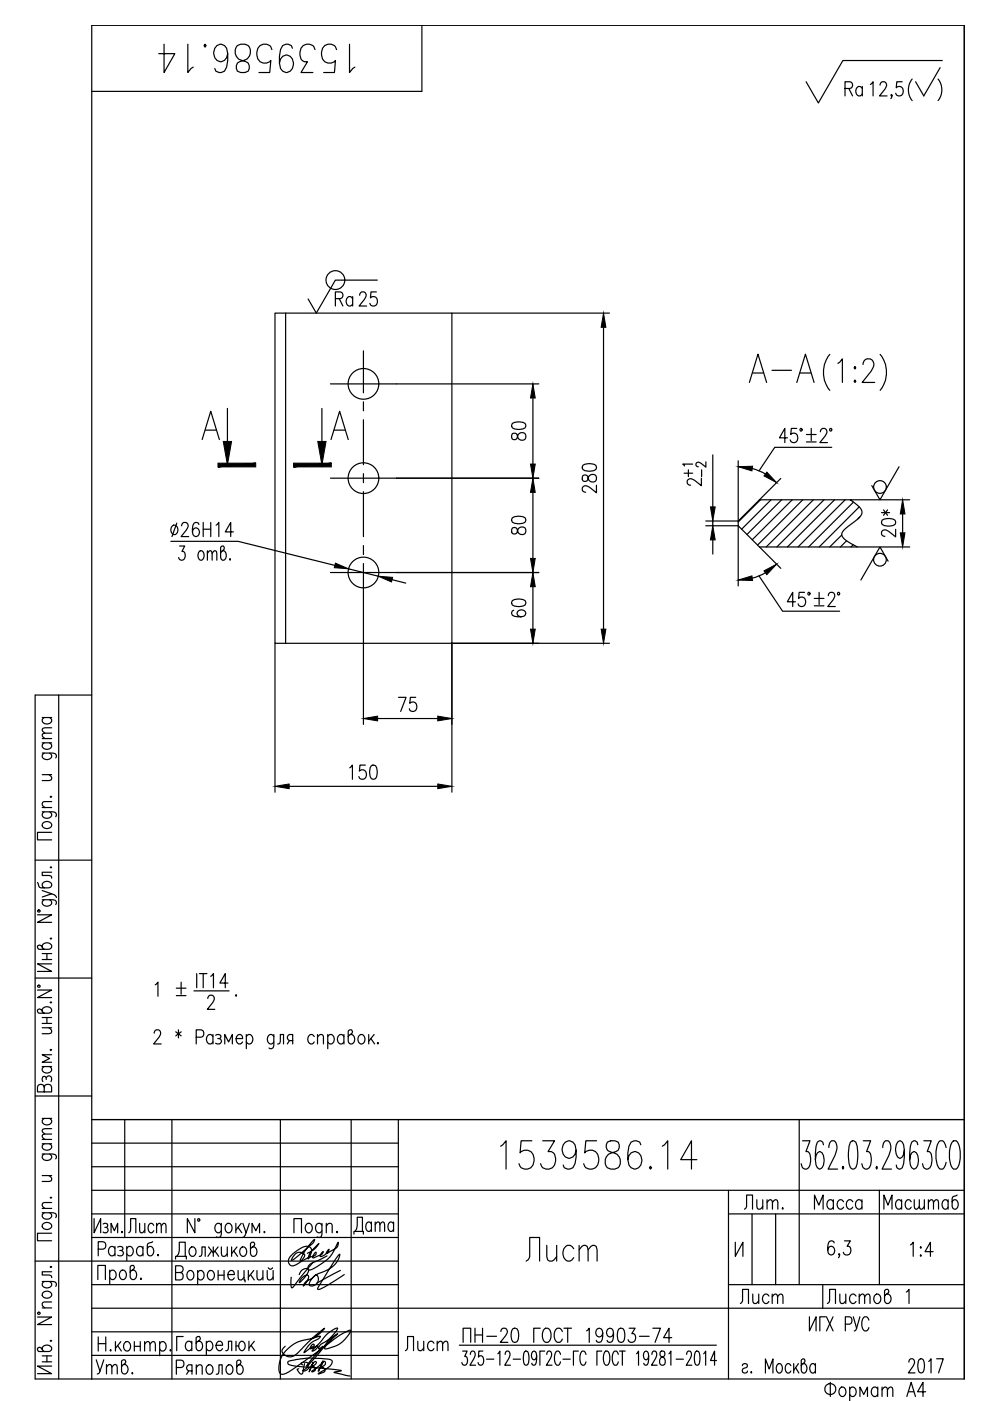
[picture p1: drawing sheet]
<svg xmlns="http://www.w3.org/2000/svg" width="210mm" height="297mm" viewBox="0 0 210 297" stroke-linecap="round" stroke-linejoin="round" font-family="sans-serif">
<defs><g id="words">
<g font-size="10.1">
<text x="32.5" y="16.6">1539586.14</text>
<text x="157.7" y="82.2">А-А</text>
<text x="104.8" y="249.1">1539586.14</text>
</g>
<text font-size="8.8" x="110.4" y="268.5">Лист</text>
<text font-size="8.4" x="191.2" y="22.6">( )</text>
<g font-size="7.1">
<text x="73.7" y="262.8">Дата</text>
<text x="96.3" y="286.5">%%uПН-20 ГОСТ 19903-74</text>
</g>
<g font-size="6.6">
<text x="112.5" y="94.5" transform="rotate(-90 112.5 94.5)">80</text>
<text x="127.4" y="105.8" transform="rotate(-90 127.4 105.8)">280</text>
<text x="112.5" y="114.7" transform="rotate(-90 112.5 114.7)">80</text>
<text x="190.9" y="115" transform="rotate(-90 190.9 115)">20*</text>
<text x="112.5" y="131.9" transform="rotate(-90 112.5 131.9)">60</text>
<text x="73" y="166.5">150</text>
<text x="155.6" y="277.6">Лист</text>
<text x="174.3" y="277.6">Листов</text>
</g>
<g font-size="6.2">
<text x="177.8" y="21.5">Ra</text>
<text x="69.8" y="66">Ra</text>
<text x="74.8" y="66">25</text>
<text x="83.3" y="152">75</text>
<text x="31.7" y="212.4">1 %%P .</text>
<text x="156.6" y="257.5">Лит.</text>
<text x="171.4" y="257.5">Масса</text>
<text x="186.3" y="257.5">Масштаб</text>
<text x="26.1" y="262.5">Лист</text>
<text x="84.7" y="287.5">Лист</text>
<text x="19" y="292.5">Утв.</text>
<text x="36" y="292.5">Ряполов</text>
</g>
</g></defs>
<g fill="none" stroke="#000" stroke-width=".25">
<path d="M89.5 5.4v14h-70M186.6 18.1l.2-.6 .7-.2a.93 .93 0 0 1 .1 1.6l-1.1 1.4h1.6M199.8 12.8h-21.1l-5.2 9-2.6-4.5M80 59.4h-8.9l-4 7-1.8-3M58.3 66.4h37.5v70h-37.5zM60.6 66.4v70M77.1 74.4v8.9M95.8 66.4h33.4M128 69.4v64M177.7 77l.9-.9v5M181.3 77.8l.2 .2-.2 .2-.2-.2zM183 77.3a1.22 1.22 0 0 1 .7-1.2h.8a1.29 1.29 0 0 1 .6 1.9l-.4 .7-1.9 2.4h2.7"/>
<path d="M186.6 75.1a6 6 0 0 1 0 7.7M42.9 93.2l1.8-6 1.8 6M43.5 91.2h2.3M48.2 86.6v7M68.3 86.6v7M70.1 81.4h44.1M70.2 93.2l1.8-6 1.8 6M70.9 91.2h2.3M77.1 85.2v1.9M77.1 89v9.5M113 84.4v14M146 99.6v1.4"/>
<path d="M146.9 98.4h-2.1l.4 .4M148.8 99.6v1.4M149.7 97.9v1.1l-1-.8-.7-.2-.4 .3v.3l.5 .4M151.1 96.4v11.1M156.5 97.7v12.8h-6.9M159.5 99.3l2.8 1.2M167 92.8h-1.7l1.1-2v3M168.9 90.8h-1.1l-.1 1.3a.87 .87 0 0 1 1.1-.2 .87 .87 0 0 1 .3 1.1 .82 .82 0 0 1-.6 .8 .82 .82 0 0 1-1-.5M171 92.1h2M171 93.7h2M172 90.8v2.6M173.9 91.6l.3-.6 .7-.2a.93 .93 0 0 1 .1 1.6l-1.2 1.4h1.6"/>
<path d="M176.4 94.8h-12.1l-3.4 5M181.3 80.6l.2 .3-.2 .2-.2-.2zM190.6 99l-4 7-1.8-3M36.2 114.8h14.3l20.5 5.1M36.6 111.5a.64 .64 0 0 1 1 .3 1.01 1.01 0 0 1-.8 1.5 1.18 1.18 0 0 1-.2-1.8zM37.5 110.9l-1 2.9M38.1 115.8h1.1l-.6 1.1h.3a1.04 1.04 0 0 1 .4 1.1 1.04 1.04 0 0 1-.9 .8l-.3-.2-.2-.4M38.5 111.5l.2-.6 .7-.1a.93 .93 0 0 1 .1 1.5l-1.1 1.5h1.6M42.2 111.2a.64 .64 0 0 0-1.1-.3 2.76 2.76 0 0 0 0 2.7 .66 .66 0 0 0 1.1-.3 .86 .86 0 0 0 0-1 .86 .86 0 0 0-1.1-.2l-.3 .7M42.3 116.9l.5-.1a1.24 1.24 0 0 1 0 2 1.06 1.06 0 0 1-.9-.8 1.06 1.06 0 0 1 .4-1.1zM43.1 110.8v3M43.1 112.2h1.6"/>
<path d="M44 117.3l.5-.5 .4 .1 .1 1.9M44 116.8v2M44.7 110.8v3M45 117.3l.5-.5 .4 .1 .1 1.9M45.8 111.3l.6-.5v3M47.2 116.8h.3a1.24 1.24 0 0 1 0 2 .61 .61 0 0 1-.7-.6v-2.1l.3-.3h.3l.2 .4-.1 .3-.7 .7M48.8 118.5v.3zM49.5 112.8h-1.7l1.1-2v3M70.1 101.4h44.1M77.1 100.4v1.9M77.1 104.2v9.6M77.1 115.7v1.9"/>
<path d="M77.1 119.5v34.1M113 104.4v14M145.1 100.3h1.8M148.7 101.4v1.6l-1.4-1.2a.94 .94 0 0 0-1.6 .2l.1 .6 .6 .3M149.6 111.5h6.9v12.7M151.1 110.5v1M151.1 114.5v3M161 106l-4.5 4.5v1l4.5 4.5M161 106h19.3M161 116h20.8M161 116l4.5 4.5M161.2 106l-4.7 4.7"/>
<path d="M163.5 106l-6.3 6.2M165.5 101.4l-4.5 4.6M165.7 106l-7.3 7.3M168 106l-8.5 8.4M170.2 106l-9.6 9.6M172.5 106l-10 10M174.7 106l-10 10M177 106l-10 10M178.5 113.4l-2.6 2.6M179.2 106l-10 10M179.5 114.7l-1.3 1.3M180.9 115.5l-.5 .5"/>
<path d="M181 106.5l-9.6 9.5M182.2 107.5l-8.5 8.5M182.3 109.6l-.4 .4M188.3 119l-1.7-3-4.1 7M192.9 106h-12.6l1.7 1.3a1.56 1.56 0 0 1 .8 1.4 1.56 1.56 0 0 1-1 1.4l-2.5 1.9a1.36 1.36 0 0 0-.8 1.3 1.36 1.36 0 0 0 .9 1.3l2.4 1.4h11.1M58.3 136.4v31.6M70.1 121.4h44.1M73.9 120.6l6.3 1.6M83.1 122.9l2.9 .7M95.8 136.4h33.4M95.8 136.4v31.6M160.9 122.1l5 7.5h12.1"/>
<path d="M162.3 121.4l-2.8 1.2M168.6 127.6h-1.7l1.2-2v3M170.6 125.6h-1.2l-.1 1.3a.87 .87 0 0 1 1.1-.2 .87 .87 0 0 1 .4 1 .82 .82 0 0 1-.7 .9 .82 .82 0 0 1-.9-.6M172.6 126.9h2.1M172.6 128.4h2.1M173.7 125.6v2.6M175.6 126.3l.2-.6 .7-.1a.94 .94 0 0 1 .1 1.6l-1.1 1.4h1.6M9 159.7l2.7 .1a.59 .59 0 0 1 .1 .9M9 157.5h2M9 156.6h2M9 152.1h2M9.4 159.7l-.2 .1a.59 .59 0 0 0-.1 .9 1.07 1.07 0 0 0 1.1 .3 1.07 1.07 0 0 0 .8-.9l-.5-.4"/>
<path d="M9.4 157.5a.67 .67 0 0 0-.5 .6 .67 .67 0 0 0 .5 .7 1.01 1.01 0 0 0 1.6-.8l-.5-.5M9.4 152.1a.67 .67 0 0 0-.5 .7 .67 .67 0 0 0 .5 .6 .91 .91 0 0 0 1.1 0 .91 .91 0 0 0 .3-1l-.3-.3M11 155.4l-1.9 .2-.1 .4 .5 .6M11 154.3l-1.9 .1-.1 .5 .5 .5M12.4 147.4v145M19.5 147.4h-12v145h196.9v-287h-184.9v287M80.1 152.3h12.7M9 172.1l2.7 .1a.59 .59 0 0 1 .1 1M9 171.2h2M9 164.2h2M9.1 174.5a1.07 1.07 0 0 1 1.1-.3 1.07 1.07 0 0 1 .8 .9 1.06 1.06 0 0 1-1.2 .6 1.06 1.06 0 0 1-.8-.9zM9.4 172.1l-.2 .1a.59 .59 0 0 0-.1 1 1.07 1.07 0 0 0 1.1 .3 1.07 1.07 0 0 0 .8-.9l-.5-.5"/>
<path d="M10.4 164.2l.6 .6-.2 .6-1.8 .1M10.7 168.9l.1-.1 .2 .1-.2 .1zM11 176.5h-3.1v1.6h3.1M11 170l-1.9 .1-.1 .5 .5 .6M61.3 166.7h31.5M7.5 182.4h12M7.9 194h3.1l-3.1 1.6h3.1M7.9 187.1l.5 1 2 .1a.64 .64 0 0 0 .6-.5 .64 .64 0 0 0-.5-.7 .91 .91 0 0 0-1.1-.1 .91 .91 0 0 0-.3 1.1l.3 .2M8 193h.4v.3h-.4zM9 190.8l2.7 .1a.59 .59 0 0 1 .1 .9M9 188.8l2 .7-2 .7M9.4 190.8l-.2 .1a.59 .59 0 0 0-.1 .9 1.07 1.07 0 0 0 1.1 .3 1.07 1.07 0 0 0 .8-.9l-.5-.4"/>
<path d="M10.7 199l.1-.1 .2 .1-.2 .1zM10.7 183.9l.1-.1 .2 .1zM11 189.5l.5 .2 .4 .6M11 184.9h-2v.7l1.8 .1 .2 .5M7.5 207.4h12M7.9 209.9h3l-3 1.6h3M8 208.9h.4v.4h-.4zM8.9 214.4a1 1 0 0 1 1-1 1 1 0 0 1 1 1l-.5 .4h-2.2l-.3-.3v-.4l.5-.2 .3 .1 .7 .8M8.9 217.9h2M8.9 215.7h2M8.9 217h2M9 200.8a1 1 0 0 1 1-.9 1 1 0 0 1 1 .9l-.6 .5h-2.2l-.3-.4v-.3l.5-.2 .3 .1 .7 .8"/>
<path d="M9 202.2h2M9 203.4h2M9.9 202.2v1.2M9.9 215.7v1.3M10.4 217.9l.5 .6-.1 .6-1.9 .1M10.7 212.5l.1-.1 .1 .1-.1 .1zM11 204.4h-3.1l3.1 1.6h-3.1M32.7 219.1l.2-.6 .7-.2a.93 .93 0 0 1 .1 1.6l-1.1 1.4h1.6M37.3 218.8l1.1 .8M37.8 218.3v1.8M38.4 218.8l-1.1 .8M41.6 219.9h1a.81 .81 0 0 0 .6-.8 .81 .81 0 0 0-.6-.8h-1v3"/>
<path d="M45.1 219.8l-.4-.5a1 1 0 0 0-.9 1 1 1 0 0 0 .9 1l.4-.4M45.1 219.3v2M45.7 219.5a.71 .71 0 0 1 1.2 .3l-.2 .3-.5 .1M52.2 219.8l.3-.3a.8 .8 0 0 1 .9 .1 .8 .8 0 0 1 .2 .9 .8 .8 0 0 1-.9 .8l-.5-.4M52.2 219.3v3M58.1 219.8l-.5-.5a1 1 0 0 0-.9 1 1 1 0 0 0 .9 1l.5-.4M58.1 219.3l-.2 2.8-.3 .2-.6-.1M66.6 219.8l-.4-.5a1 1 0 0 0-1 1 1 1 0 0 0 1 1l.4-.4M67.3 219.9l.6-.6 .6 .2 .1 1.8M67.3 219.3v2M69.5 219.8l.4-.5a1 1 0 0 1 1 1 1 1 0 0 1-1 1l-.4-.4M69.5 219.3v3"/>
<path d="M72.9 219.8l-.4-.5a1 1 0 0 0-1 1 1 1 0 0 0 1 1l.4-.4M72.9 219.3v2M74.3 219.3a1 1 0 0 1 .9 1 1 1 0 0 1-.9 1l-.5-.5v-2.2l.4-.3h.3l.3 .5-.2 .3-.8 .7M76.2 219.5a.8 .8 0 0 1 1 .1 .8 .8 0 0 1 .2 .9 .8 .8 0 0 1-.9 .8 1.18 1.18 0 0 1-.3-1.8zM78.2 219.3v2M79.3 219.3l-1.1 1.5M7.5 232.4h12M8.9 226.1h2M9 237.1h2M9.4 237.1a.67 .67 0 0 0-.5 .7 .67 .67 0 0 0 .5 .6 1.01 1.01 0 0 0 1.6-.8l-.5-.5M9.4 230.5a.73 .73 0 0 0-.7-.6 .73 .73 0 0 0-.8 .6v1h3v-1a.81 .81 0 0 0-.7-.6 .81 .81 0 0 0-.8 .6v1M9.4 226.1l-.5 .5a1 1 0 0 0 1 .9 1 1 0 0 0 1-.9l-.4-.5"/>
<path d="M9.8 228.5a.59 .59 0 0 1 .6-.4 .59 .59 0 0 1 .5 .4l-.1 .8M9.8 228.9l-.1-.6-.3-.1a.71 .71 0 0 0-.3 1.1M10.7 222.6l.1-.1 .1 .1zM10.9 223.6h-2l1.6 .8-1.6 .8h2M11 239.3l-1.9 .1-.1 .5 .5 .5M19.5 237.4h184.9M26.4 237.4v25M36.4 237.4v55M46.5 220.2a.58 .58 0 0 1 .5 .6 .58 .58 0 0 1-.5 .5l-.8-.1M47.7 221.3v-2l.8 1.6 .8-1.6v2M50.1 220.2h1.3a.67 .67 0 0 0-.4-.8 .67 .67 0 0 0-.8 .4 .99 .99 0 0 0 .8 1.5l.4-.4M58.9 221.3l.4-.1 .1-1.9h.7v2"/>
<path d="M59.4 237.4v55M61.4 220.6l-.5 .7M62.1 220.6h-.7l-.2-.1a.67 .67 0 0 1 .2-1.2h.7v2M74.5 237.4v55M78.6 220.2l.8 1.1M80.1 221.1l.1 .1-.1 .1-.1-.1zM84.5 237.4v55M169.4 237.4v35M9 257.1l2.7 .1 .2 .4-.1 .6M9 244.7l2.7 .1 .2 .3-.1 .6M9 256.2h2M9 249.2h2"/>
<path d="M9 242.5h2M9 241.6h2M9.1 259.5a1.06 1.06 0 0 1 1.1-.3 1.06 1.06 0 0 1 .8 .9 1.06 1.06 0 0 1-1.2 .6 1.06 1.06 0 0 1-.8-.9zM9.4 257.1l-.3 .3a.65 .65 0 0 0 .3 1 1.01 1.01 0 0 0 1.6-.8l-.5-.5M9.4 244.7l-.3 .2a.65 .65 0 0 0 .3 1 1.01 1.01 0 0 0 1.6-.8l-.5-.4M9.4 242.5a.66 .66 0 0 0-.5 .6 .66 .66 0 0 0 .5 .7 .9 .9 0 0 0 1.1 0 .9 .9 0 0 0 .3-1.1l-.3-.2M10.4 249.2l.6 .6-.2 .6-1.8 .1M10.7 253.9h.3l-.2 .1zM11 255l-1.9 .1-.1 .5 .5 .6M11 240.4l-1.9 .2-.1 .4 .5 .6M19.5 252.4h184.9M19.5 257.4h65"/>
<path d="M19.5 242.4h65M19.5 247.4h65M19.9 258.4v3l1.4-3v3M21.9 259.5a.6 .6 0 0 1 .9 .3l-.2 .4h-.4M41.3 258.4v3l-1.6-3v3M42 258.4h.3v.4h-.3zM46.9 259.8l-.1-.1a.59 .59 0 0 0-.9-.2 1.07 1.07 0 0 0-.3 1.1 1.07 1.07 0 0 0 .9 .8l.4-.5M46.9 259.4l-.1 2.7a.59 .59 0 0 1-.9 .1M48.1 259.5a.65 .65 0 0 1 1 .3 1.01 1.01 0 0 1-.8 1.6 1.19 1.19 0 0 1-.2-1.9zM50 259.4v2M51.1 259.4l-1.1 1.4M51.5 259.4l.7 2 .7-2"/>
<path d="M65.1 259.5a.64 .64 0 0 1 1 .3 1.01 1.01 0 0 1-.8 1.6 1.18 1.18 0 0 1-.2-1.9zM68.3 259.8l-.3-.3a.65 .65 0 0 0-1 .3 1.01 1.01 0 0 0 .8 1.6l.5-.5M68.3 259.4l-.2 2.7-.3 .3-.6-.2M69.2 259.9l.6-.5 .5 .1 .1 1.9M69.2 259.4v2M154.5 257.4h49.9M154.5 252.4v40M159.4 257.4v15M164.5 257.4v15M170.2 241.9h1.5l-.8 2.3h.4a3.1 3.1 0 0 1 .1 3.4l-.4 .3h-.4l-.4-.3-.3-.9M174.6 242.7l-.2-.5-.4-.3-.7 .3a10.4 10.4 0 0 0-.3 4.8l.3 .6 .6 .3a2.29 2.29 0 0 0 .7-2.9l-.3-.6-.6-.2-.4 .2-.3 .6-.1 .9M175.7 243.3a1.63 1.63 0 0 1 .6-1.4h.6a1.95 1.95 0 0 1 .4 2.3l-1.7 3.7h2"/>
<path d="M178.7 247.3l.2 .3-.2 .3-.1-.3zM180.3 242.2l.4-.3 .8 .3a8.7 8.7 0 0 1 0 5.4l-.5 .3h-.3l-.4-.3a8.5 8.5 0 0 1 0-5.4zM183 241.9h1.6l-.9 2.3h.5a3.1 3.1 0 0 1 .1 3.4l-.4 .3h-.4l-.5-.3-.3-.9M185.9 247.3l.1 .3-.1 .3-.2-.3zM186.4 252.4v20M187.2 243.3a1.63 1.63 0 0 1 .5-1.4h.6a1.95 1.95 0 0 1 .4 2.3l-1.7 3.7h2M191.7 243.9l-.1 .8-.3 .6-.6 .3a2.31 2.31 0 0 1-.7-2.9l.3-.5 .4-.3 .6 .3a7.6 7.6 0 0 1 0 5.4l-.4 .3h-.3l-.4-.3-.2-.6M194.6 242.7l-.2-.5-.4-.3-.7 .3a10.4 10.4 0 0 0-.3 4.8l.3 .6 .6 .3a2.29 2.29 0 0 0 .7-2.9l-.3-.6-.6-.2-.4 .2-.3 .6-.1 .9M195.9 241.9h1.6l-.9 2.3h.4a3.1 3.1 0 0 1 .2 3.4l-.5 .3h-.4l-.4-.3-.3-.9M200.6 243.3l-.2-.6a1.01 1.01 0 0 0-1.1-.8 5.4 5.4 0 0 0 0 6 1.24 1.24 0 0 0 1.3-1.5M202.2 241.9a1.24 1.24 0 0 1 1.3 1.4 5.1 5.1 0 0 1-.8 4.6 1.23 1.23 0 0 1-1.2-1.5 5.2 5.2 0 0 1 .7-4.5zM7.5 267.4h77"/>
<path d="M7.9 279.2h3.1l-3.1 1.6h3.1M8 278.3h.4v.3h-.4zM9 271.7l2.7 .1a.59 .59 0 0 1 .1 .9M9 277.3h2M9.1 274.1a1.07 1.07 0 0 1 1.1-.3 1.07 1.07 0 0 1 .8 .9 1.06 1.06 0 0 1-1.2 .5 1.06 1.06 0 0 1-.8-.9zM9.4 271.7l-.2 .1a.59 .59 0 0 0-.1 .9 1.07 1.07 0 0 0 1.1 .3 1.07 1.07 0 0 0 .8-.8l-.5-.5M10.7 268.6l.1-.1 .2 .1-.2 .1zM11 261.5h-3.1v1.6h3.1M11 276l-1.9 .2-.1 .5 .5 .6M11 269.6h-2v.7l1.8 .1 .2 .5M19.5 277.4h184.9M19.5 262.4h65"/>
<path d="M19.5 272.4h65M20.7 271.3v-3h1.6v3M20.8 264.8h1.1a.82 .82 0 0 0 .6-.7 .82 .82 0 0 0-.6-.8h-1.1v3M22.6 260.2a.61 .61 0 0 1 .3 .6 .61 .61 0 0 1-.3 .6l-.7-.2M23.3 269.7a.66 .66 0 0 1 .6-.4 .66 .66 0 0 1 .6 .4 1 1 0 0 1-.8 1.6l-.4-.4M23.3 269.3v3M23.5 261.4v-2l.7 1.5 .7-1.5v2M24.4 264.7a.67 .67 0 0 0-.7-.4 .67 .67 0 0 0-.6 .4 .91 .91 0 0 0 0 1.1 .91 .91 0 0 0 1 .3l.3-.3M24.4 264.3v2M24.9 264.4a.73 .73 0 0 1 1.2 .3l-.4 .4h-.3M25.7 269.4a.8 .8 0 0 1 .9 .1 .8 .8 0 0 1 .2 .9 .8 .8 0 0 1-.9 .9 1.18 1.18 0 0 1-.2-1.9zM25.7 265.1a.58 .58 0 0 1 .5 .6 .58 .58 0 0 1-.5 .6l-.8-.2"/>
<path d="M26.9 264.7a.67 .67 0 0 1 .6-.5 .67 .67 0 0 1 .6 .5 .99 .99 0 0 1-.8 1.6l-.4-.5M26.9 264.3v3M28.1 269.3a1 1 0 0 1 .9 1 1 1 0 0 1-.9 1l-.5-.6v-2.1l.3-.3h.4l.2 .4-.1 .3-.8 .7M29.9 271l.1 .2-.1 .1-.1-.1zM30.3 264.7a.67 .67 0 0 0-.6-.5 .67 .67 0 0 0-.6 .5 .91 .91 0 0 0-.1 1.1 .91 .91 0 0 0 1.1 .3l.2-.3M30.3 264.3v2M32.4 263.3l-1.1 .4-.1 2a.64 .64 0 0 0 .6 .6 .64 .64 0 0 0 .7-.5 .91 .91 0 0 0 0-1.1 .91 .91 0 0 0-1-.3l-.3 .3M33.5 266v.3l-.1-.2zM37.2 266.9v-.5h2.3v.5M37.2 269.8h1a.82 .82 0 0 1 .6 .8 .82 .82 0 0 1-.6 .8h-1v-3h1a.73 .73 0 0 1 .6 .7 .73 .73 0 0 1-.6 .7M37.4 266.4a2.99 2.99 0 0 0 .6-3h1.3v3M40 269.5a.65 .65 0 0 1 1 .3 1.01 1.01 0 0 1-.8 1.6 1.19 1.19 0 0 1-.2-1.9z"/>
<path d="M40.4 264.5a.8 .8 0 0 1 .9 .1 .8 .8 0 0 1 .3 .9 .8 .8 0 0 1-.9 .9 1.18 1.18 0 0 1-.3-1.9zM41.9 269.8a.67 .67 0 0 1 .6-.4 .67 .67 0 0 1 .7 .4 1.01 1.01 0 0 1-.8 1.6l-.5-.5M41.9 269.4v3M42.2 266.4l.5-.2 .1-1.8h.7v2M44.2 264.4l1 1.3 1-1.3M44.3 269.5a.64 .64 0 0 1 1 .3 1.01 1.01 0 0 1-.8 1.6 1.18 1.18 0 0 1-.2-1.9zM44.9 265.2l-.8 1.2M45.2 264.4v2M45.6 265.2l.8 1.2M46.2 270.4h1.3M46.2 269.4v2M46.9 264.4l.2 1.8 .5 .2 .6-.6"/>
<path d="M47.5 269.4v2M48.2 264.4v2M48.3 270.2h1.4a.67 .67 0 0 0-.4-.8 .67 .67 0 0 0-.9 .4 1.01 1.01 0 0 0 .8 1.6l.5-.5M49.1 264.4v2M49.6 265.2l.8 1.2M50.2 264.4l-1.1 1.4M50.5 260.2l.8 1.2M50.5 269.4l.1 1.8 .6 .2 .5-.6M51.2 264.5a.8 .8 0 0 1 .9 .1 .8 .8 0 0 1 .2 .9 .8 .8 0 0 1-.9 .9 1.18 1.18 0 0 1-.2-1.9zM51.7 269.4v2h.3v.4M52.2 261.4l-.2 .5-.6 .5M52.7 269.4v2"/>
<path d="M53.1 270.2l.8 1.2M53.4 261.4v-2l.8 1.5 .8-1.5v2M53.6 264.4a1 1 0 0 1 .9 1 1 1 0 0 1-.9 1l-.5-.6v-2.1l.3-.3h.4l.2 .4-.1 .3-.8 .7M53.8 269.4l-1.1 1.4M54.5 269.4l.1 1.8 .6 .2 .5-.6M55.7 269.4v2M56.1 261.1l.1 .1-.1 .2zM56.7 269.4l.1 1.8 .5 .2 .6-.6M56.9 268.8a.5 .5 0 0 0 .4 .3 .5 .5 0 0 0 .5-.3M57.9 269.4v2M62.3 261.4v-3h1.6v3M62.6 265.9a1.22 1.22 0 0 1 2 .3l-.2 .5a.69 .69 0 0 1-.7 .6 10.7 10.7 0 0 1 3-4.5l-.4 .9-3.6 3-.9 .5 .2-.6z"/>
<path d="M63.4 270.2a1.5 1.5 0 0 1 2-1.1 4.2 4.2 0 0 1-1.9 2.8 1.83 1.83 0 0 1 1.9-1.5 2.8 2.8 0 0 1-1.1 2.3l.5-.9 1.2-.7 .6-.5a.45 .45 0 0 1 .5-.3 .45 .45 0 0 1 .4 .5 1.35 1.35 0 0 1-.4 1.5 1.35 1.35 0 0 1-1.5 .1 3.2 3.2 0 0 1 2.1-2.4 5.7 5.7 0 0 0 4.3-3.8v-.3l-.5 .5-1.5 2.3-2.6 4.2-.1 .4 .2 .1a9.2 9.2 0 0 0 3.5-1.9l2-1.3M65.2 265.7a4.6 4.6 0 0 0 2.4-2.1l-.2 .2a5 5 0 0 0-2.1 3.1 2.42 2.42 0 0 0 .6-2.3 1.76 1.76 0 0 0-2.4 .2l-.6 .4a2.95 2.95 0 0 0-1.7 2.3 .94 .94 0 0 0 .5 .8 .94 .94 0 0 0 1-.1l2.1-1.2 2-.8 .2-.3v-.4l-.7 .9a.2 .2 0 0 0 .1 .3 .2 .2 0 0 0 .2-.1l1-.4a.97 .97 0 0 0 .9-.9l-.6 .8a.25 .25 0 0 0 .1 .4 .25 .25 0 0 0 .3-.2l1.1-.7 .3-.7-.5 .8 1.5-.7a1.37 1.37 0 0 0 1-1.6h-.1a9 9 0 0 1-6.2 5.8l-.1-.2a1.73 1.73 0 0 1 1.6-1.5l2.4-1.2M66.4 267.6l-3.6 4.5a1.39 1.39 0 0 1-.9 .9l-.2-.7v-1.5M72.2 269.4l-5.1 2.7M154.5 272.4h49.9M155.9 263.4v3l1.6-3v3M171.6 279.2v3l1.4-3v3M175 279.2h-1.2v3M175.2 279.2l1.4 3M176.6 279.2l-1.4 3M176.9 263.5a.65 .65 0 0 0-1.1-.3 2.84 2.84 0 0 0 0 2.7 .67 .67 0 0 0 1.1-.2 .86 .86 0 0 0-.1-1.1 .86 .86 0 0 0-1-.2l-.3 .7M178 265.9l-.1 .2-.1-.2 .1-.1a.62 .62 0 0 1-.1 .9"/>
<path d="M179 263.1h1.3l-.7 1.1h.3a.95 .95 0 0 1 .4 1.4 .95 .95 0 0 1-1.4 .2l-.1-.3M180.9 279.2l.7 2.4M182.3 279.2l-.8 2.7-.4 .3M184.2 279.9a.7 .7 0 0 0-.7-.7 .7 .7 0 0 0-.7 .7 2.04 2.04 0 0 0 .5 2.3 .75 .75 0 0 0 .9-.7M192.2 273.9l.5-.5v3M193.1 263.9l.5-.5v3M195.2 264.4l.1 .1-.1 .2-.1-.2zM195.2 266.1l.1 .1-.1 .2-.1-.2zM197.8 265.4h-1.7l1.2-2v3M9 286.1a1 1 0 0 1 1-.9 1 1 0 0 1 1 .9l-.6 .5h-2.2l-.3-.4v-.3l.5-.3 .3 .2 .7 .8M9 287.5h2M9 288.7h2"/>
<path d="M9.9 287.5v1.2M10.7 284.3h.3l-.2 .1zM11 289.6h-3.1l3.1 1.6h-3.1M19.5 282.4h65M19.5 287.4h65M20.8 283.4v3M20.8 284.9h1.6M22.4 283.4v3M24.5 284.4v2M24.9 285.3l.8 1.1M25.6 284.4l-1.1 1.5M26.5 284.6l.3-.2a1 1 0 0 1 .9 1 1 1 0 0 1-.9 1 1.17 1.17 0 0 1-.3-1.8z"/>
<path d="M28.5 284.4v2M29.7 284.4v2M30.7 285l.5-.6 .5 .2 .1 1.8M30.7 284.4v2M31.8 285l.6-.6 .4 .2 .1 1.8M33.9 284.9l.4-.5a1 1 0 0 1 .9 1 1 1 0 0 1-.9 1l-.4-.4M33.9 284.4v3.1M38.8 283.4h-1.3v3M40.7 284.8a.66 .66 0 0 0-.7-.5 .66 .66 0 0 0-.6 .5 .9 .9 0 0 0 0 1.1 .9 .9 0 0 0 1 .3l.3-.3M40.7 284.4v2M42 284.4a1 1 0 0 1 1 1 1 1 0 0 1-1 1l-.4-.6v-2.1l.3-.3h.4l.2 .4-.1 .3-.8 .7M43.8 284.8a.67 .67 0 0 1 .6-.5 .67 .67 0 0 1 .6 .5 1.01 1.01 0 0 1-.8 1.6l-.4-.5"/>
<path d="M43.8 284.4v3M45.8 285.2h1.4a.67 .67 0 0 0-.4-.8 .67 .67 0 0 0-.9 .4 1.01 1.01 0 0 0 .8 1.6l.5-.5M47.9 286.4l.4-.2 .1-1.8h.7v2M50 285.4h.6a.88 .88 0 0 1 .8-1 1.08 1.08 0 0 1 .6 1 1.08 1.08 0 0 1-.8 1 1.01 1.01 0 0 1-.6-1M50 284.4v2M52.8 284.4v2M53.2 285.2l.8 1.2M53.9 284.4l-1.1 1.4M64.2 289.4l-.3-.2a.97 .97 0 0 1 1.6 .1l-.6 .8-.7 .4 .1 .2a2.74 2.74 0 0 0 2-1.7l.1-.2-.9 2.1 .3-.7a2.2 2.2 0 0 1 1-1.5l.2 .1a.87 .87 0 0 1-.8 .9 .61 .61 0 0 1 .7 .6 .61 .61 0 0 1-.8 .5 6.9 6.9 0 0 0 2.4-2.3l-1 2.2 1.1-2a.34 .34 0 0 1 .5 .2 .34 .34 0 0 1-.2 .4l-.4 .4-.5 .1 .8 .4a.53 .53 0 0 1 0 .6 .53 .53 0 0 1-.5 .3l-.8 .2 2.4-1.6 .4-.5a.66 .66 0 0 0 0-.8 .66 .66 0 0 0-.8-.3 19.6 19.6 0 0 0-8.4 .6 .51 .51 0 0 0 .5 .7l1.4 .3 9.1 .8 .3 .1-1.6 .4 3.4 .7M64.6 289.1l-.5 2.1a.48 .48 0 0 1-.7-.3l-.4-.5 .3-.2M66.1 283.9l1.8-.6-.3 .5a5.7 5.7 0 0 0-3.1 2.9l1.8-1.2a.27 .27 0 0 0 .3-.2 .27 .27 0 0 0-.3-.3l-.3 .4a.3 .3 0 0 0-.3 .3 .3 .3 0 0 0 .2 .3l1.5-.7a1.38 1.38 0 0 1-1.2 1.2l1.3-1.5a10 10 0 0 1 3.4-3.2l.6-.2 .1 .1a9.2 9.2 0 0 1-3.7 3.5l-.3 .8 .9-.5-2.7 3.1-.8 1.1 1.7-1.7 1.7-2a8.4 8.4 0 0 1 3.1-3.2v.1a10.9 10.9 0 0 0-2.7 3l.1 .1a6.1 6.1 0 0 0 5.4-4 10.6 10.6 0 0 0-4.1 2.5l-7.6 5.5-2.1 1.2a.89 .89 0 0 1-1 .1 .89 .89 0 0 1-.4-1.1 6.8 6.8 0 0 1 6.6-6.3 6.1 6.1 0 0 0 3.1-2.3l-.1 .1a46.2 46.2 0 0 0-6 5.5 1.71 1.71 0 0 1-1.7 .4 1.71 1.71 0 0 1-1.2-1.4l.7-.8M97.4 285.2h54.5"/>
<path d="M98.1 286.5h.9l-.5 1.1h.3a1.22 1.22 0 0 1-.2 1.9 .55 .55 0 0 1-.7-.6M99.7 287.2l.1-.5 .3-.2h.3l.3 .2a1.37 1.37 0 0 1-.2 1.3l-.9 1.5h1.2M102.4 286.5h-.9l-.1 1.2a.53 .53 0 0 1 .9-.1 1.32 1.32 0 0 1-.3 1.9 .55 .55 0 0 1-.6-.6M105.6 287l.4-.5v3M107.1 287.2l.1-.5 .2-.2h.4l.2 .2a1.37 1.37 0 0 1-.1 1.3l-.9 1.5h1.2M111.2 286.6l.4-.1a1.7 1.7 0 0 1 .6 1.7l-.3 1.1-.4 .2a1.65 1.65 0 0 1-.5-1.8zM113.8 287.5l-.1 .4-.4 .4a1.01 1.01 0 0 1-.6-.9 1.01 1.01 0 0 1 .6-.9l.2 .1a3.3 3.3 0 0 1 0 2.7l-.4 .2-.3-.2v-.3M115.5 286.5h-1v3M115.9 287.2l.1-.5 .3-.2h.3l.3 .2a1.37 1.37 0 0 1-.2 1.3l-.9 1.5h1.2M118.8 287.2v-.3a.58 .58 0 0 0-.7-.4 2.36 2.36 0 0 0 0 3 .67 .67 0 0 0 .7-.8M122.6 286.5h-1v3M124.2 287.2a.61 .61 0 0 0-.6-.8 .61 .61 0 0 0-.6 .8v1.5a.6 .6 0 0 0 .3 .6 .6 .6 0 0 0 .7 0l.2-.6"/>
<path d="M127.6 286.5h-1v3M128.3 286.6l.1-.1a.67 .67 0 0 1 .8 .7v1.5a.6 .6 0 0 1-.3 .6 .6 .6 0 0 1-.6 0l-.4-1 .1-1.1zM131.1 287.2a.61 .61 0 0 0-.6-.8 .61 .61 0 0 0-.6 .8v1.5a.6 .6 0 0 0 .3 .6 .6 .6 0 0 0 .6 0l.3-.6M132 286.5v3M135 287l.4-.5v3M137.5 287.5l-.2 .7-.3 .1a1.02 1.02 0 0 1-.6-.9 1.02 1.02 0 0 1 .6-.9l.3 .1a3.3 3.3 0 0 1 0 2.7l-.5 .2-.2-.2-.1-.3M138.2 287.2l.1-.5 .3-.2h.3l.3 .2a1.37 1.37 0 0 1-.2 1.3l-.9 1.5h1.2M140 286.6a.77 .77 0 0 0 .5 1.1 1 1 0 0 1 .1 1.8h-.3a1.03 1.03 0 0 1-.4-1.1 1.03 1.03 0 0 1 .8-.8 .61 .61 0 0 0 .2-.9 .61 .61 0 0 0-.9-.1zM141.8 287l.4-.5v3M145.6 287.2l.1-.5 .2-.2h.4l.2 .2a1.37 1.37 0 0 1-.1 1.3l-.9 1.5h1.2M147.5 286.6l.4-.1a1.67 1.67 0 0 1 .5 1.7l-.2 1.1-.5 .2a1.65 1.65 0 0 1-.5-1.8zM149.2 287l.4-.5v3"/>
<path d="M151.9 288.5h-1.3l.9-2v3M157.4 289.5a.56 .56 0 0 1 .5-.4 .56 .56 0 0 1 .6 .4l-.1 .3-.7 .3a.53 .53 0 0 0-.3 .6 .53 .53 0 0 0 .4 .4l.6-.1 .1-.3M159.3 290.8v.3zM162.3 291.1v-3l.8 2.2 .8-2.2v3M164.9 289.3l.2-.2a1.05 1.05 0 0 1 .8 .8 1.05 1.05 0 0 1-.3 1.1l-.5 .1a1.26 1.26 0 0 1-.2-1.8zM167.7 289.5l-.4-.4a1.05 1.05 0 0 0-.9 .8 1.05 1.05 0 0 0 .4 1.1l.5 .1 .4-.4M168.3 289.1v2M168.7 290l.7 1.1M169.3 289.1l-1 1.4M170.3 289.1a1.05 1.05 0 0 1 .8 .8 1.05 1.05 0 0 1-.3 1.1l-.2 .1a.59 .59 0 0 1-.7-.6v-2.1l.3-.3 .4 .2a.74 .74 0 0 1-.5 1l-.2 .2M172.9 289.5l-.4-.4a1.03 1.03 0 0 0-.6 1.7l.3 .3h.3l.4-.4M172.9 289.1v2"/>
<path d="M176 293.1v3M178.2 294.2a.64 .64 0 0 1 1 .3 1.01 1.01 0 0 1-.8 1.6 1.19 1.19 0 0 1-.2-1.9zM179.2 280.8h.9a.85 .85 0 0 0 .6-.8 .85 .85 0 0 0-.6-.8h-.9v3M180.2 294.5a.67 .67 0 0 1 .6-.4 .67 .67 0 0 1 .6 .4 1.01 1.01 0 0 1-.8 1.6l-.4-.4M180.2 294.1v2.9M182.3 296.1v-2l.8 1.6 .8-1.6v2M186.1 294.5a.66 .66 0 0 0-.6-.4 .66 .66 0 0 0-.7 .4 .9 .9 0 0 0 0 1.1 .9 .9 0 0 0 1.1 .3l.2-.2M186.1 294.1v2M187 294.7l.6-.6 .4 .1 .2 1.9M187 294.1v2M188.2 294.7l.5-.6 .5 .1 .1 1.9M192.3 296.1l.9-3 .9 3"/>
<path d="M192.6 295.1h1.2M192.7 288.8l.1-.4a.66 .66 0 0 1 1-.1 .66 .66 0 0 1 0 .9l-1.2 1.9h1.4M194.9 288.2l.5-.1a1.56 1.56 0 0 1 .6 1.7l-.3 1.1-.5 .2a1.56 1.56 0 0 1-.6-1.7zM196.3 295.1h-1.7l1.1-2v3M196.9 288.7l.5-.6v3M198.6 288.1h1.4l-1 3"/>
<circle cx="71.1" cy="59.4" r="2"/>
<circle cx="77.1" cy="81.4" r="3.3"/>
<circle cx="169.8" cy="91.1" r=".26"/>
<circle cx="176.1" cy="91.1" r=".26"/>
<circle cx="77.1" cy="101.4" r="3.3"/>
<circle cx="186.6" cy="118.7" r="1.35"/>
<circle cx="186.6" cy="103.3" r="1.35"/>
<circle cx="77.1" cy="121.4" r="3.3"/>
<circle cx="171.5" cy="125.9" r=".26"/>
<circle cx="177.8" cy="125.9" r=".26"/>
<circle cx="176" cy="294.5" r="1.17"/>
</g>
<g fill="#000" stroke="#000" stroke-width=".21">
<path d="M128 66.4l.5 3h-1zM47.3 93.6h1.8l-.9 5zM67.4 93.6h1.7l-.8 5zM112.5 98.4h1l-.5 3zM113 81.4l.5 3h-1zM156.5 99l3.1-.2-.2 1zM71.1 119.4l2.8 1.2-3-.2zM112.5 118.4h1l-.5 3zM113 101.4l.5 3h-1zM151.1 111.5l.5 3h-1zM150.6 107.5h1l-.5 3zM162.6 100.1l2.1 2.2-2.7-1.4z"/>
<path d="M80.2 122.2l3 .2-.2 1zM112.5 133.4h1l-.5 3zM113 121.4l.5 3h-1zM127.5 133.4h1l-.5 3zM156.5 123l2.9-.9 .2 1zM162 121l2.7-1.4-2.1 2.2zM77.1 152.3l3-.5v1zM92.8 151.8l3 .5-3 .5zM58.3 166.7l3-.5v1zM92.8 166.2l3 .5-3 .5z"/>
<path d="M46.2 98.2v.8l8-.8zM46.2 99l8-.8v.8z"/>
<path d="M62.2 99h8v-.8zM62.2 98.2h8l-8 .8z"/>
</g>
<use href="#words"/>
</svg>
